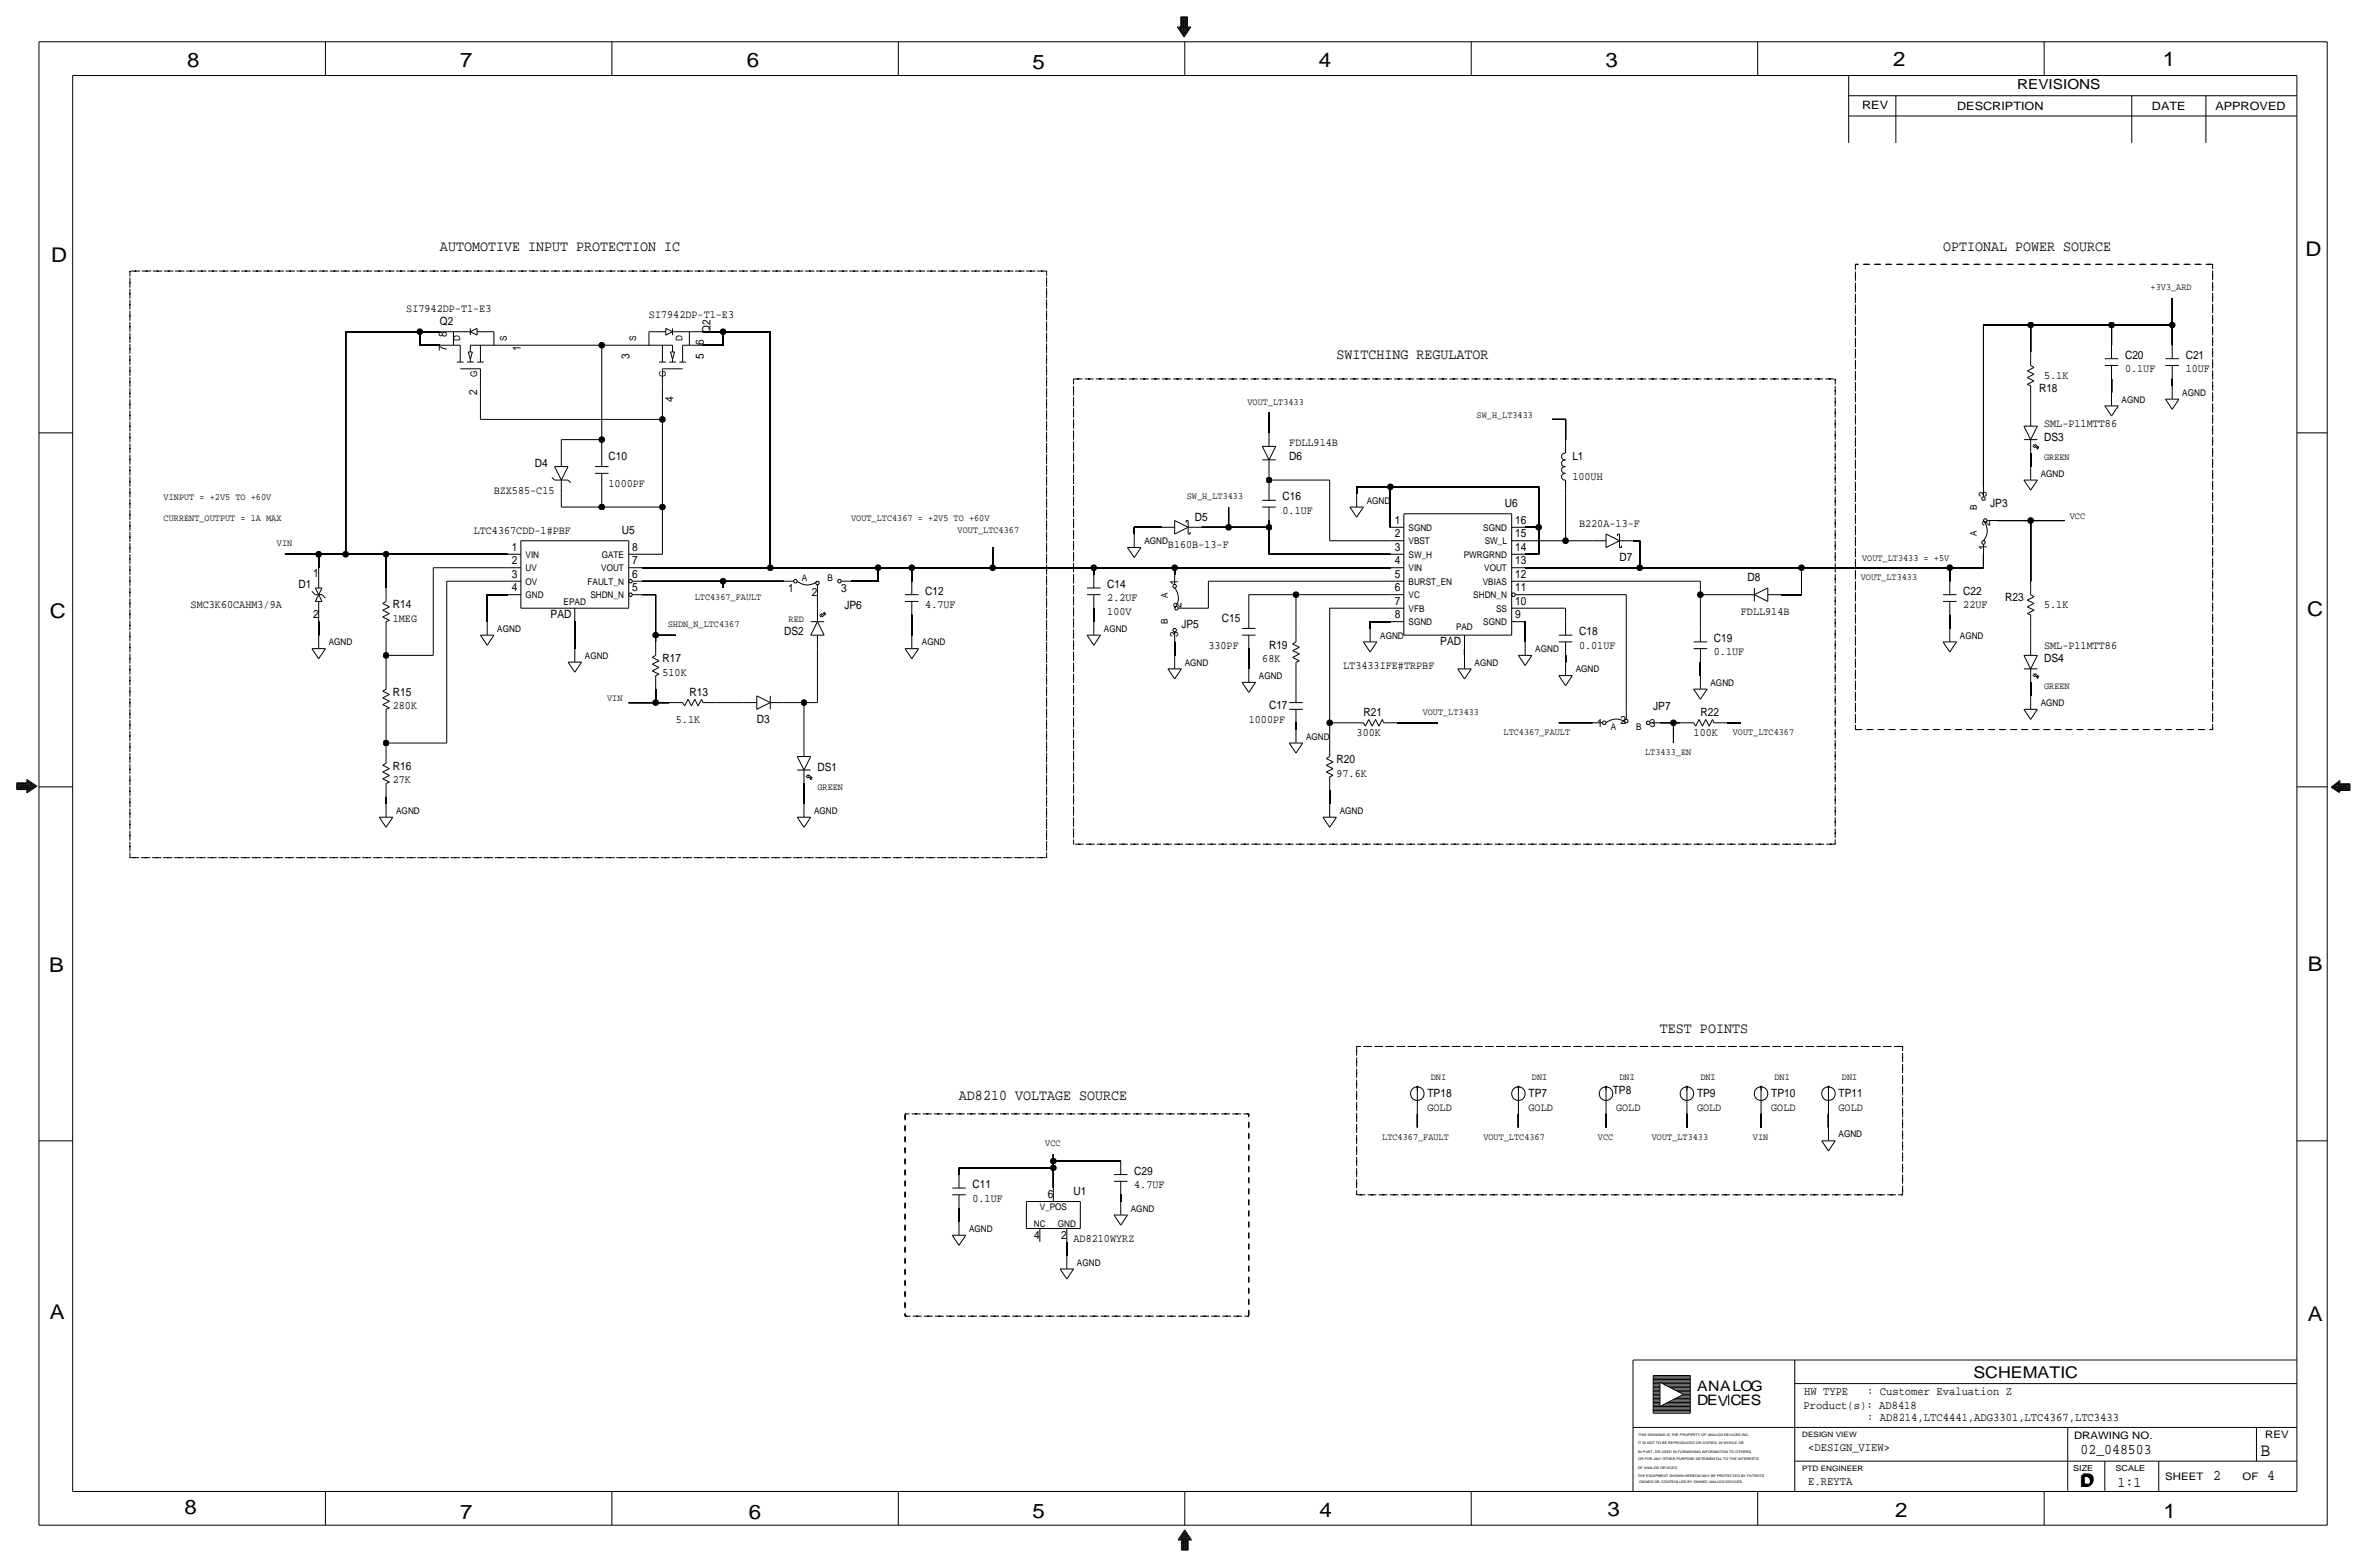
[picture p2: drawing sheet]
<svg xmlns="http://www.w3.org/2000/svg" width="892mm" height="590mm" viewBox="0 0 892 590" stroke-linecap="round" stroke-linejoin="round" font-family="sans-serif">
<defs><g id="words">
<g font-size="7.6">
<text x="70.6" y="25.4">8</text>
<text x="173.4" y="25.4">7</text>
<text x="281.4" y="25.1">6</text>
<text x="389.1" y="26.2">5</text>
<text x="497" y="25.4">4</text>
<text x="605" y="25.1">3</text>
<text x="713.4" y="24.9">2</text>
<text x="815" y="24.9">1</text>
<text x="19.3" y="98.8">D</text>
<text x="868.9" y="96.5">D</text>
<text x="18.7" y="232.7">C</text>
<text x="869.4" y="232.2">C</text>
<text x="869.6" y="365.8">B</text>
<text x="18.5" y="366">B</text>
<text x="18.7" y="496.8">A</text>
<text x="869.6" y="497.6">A</text>
<text x="69.5" y="570.5">8</text>
<text x="173.4" y="572.3">7</text>
<text x="282.1" y="572.3">6</text>
<text x="389.1" y="571.8">5</text>
<text x="497.3" y="571.5">4</text>
<text x="605.7" y="571.2">3</text>
<text x="714.2" y="571.5">2</text>
<text x="815.3" y="572">1</text>
</g>
<text font-size="7" x="851.9" y="548.4">B</text>
<g font-size="6.1">
<text x="743.7" y="518.9">SCHEMATIC</text>
<text x="783.8" y="560.3">D</text>
<text x="784.3" y="559.8">D</text>
</g>
<g font-size="5.6">
<text x="165.8" y="94.5">AUTOMOTIVE INPUT PROTECTION IC</text>
<text x="732.2" y="94.5">OPTIONAL POWER SOURCE</text>
<text x="503.6" y="135.1">SWITCHING REGULATOR</text>
<text x="625.6" y="389.1">TEST POINTS</text>
<text x="361.4" y="414.5">AD8210 VOLTAGE SOURCE</text>
<text x="784" y="547.9">02_048503</text>
<text x="834.1" y="557.5">2</text>
<text x="854.4" y="557.5">4</text>
<text x="798" y="560.1">1:1</text>
</g>
<g font-size="5.4">
<text x="639.5" y="524.2">ANALOG</text>
<text x="639.5" y="529.3">DEVCES</text>
</g>
<text font-size="5.2" x="760.2" y="33.5">REVISIONS</text>
<g font-size="4.4">
<text x="679.9" y="525.5">HW TYPE</text>
<text x="703.6" y="525.5">: Customer Evaluation Z</text>
<text x="679.7" y="530.9">Product(s): AD8418</text>
<text x="703.6" y="535.2">: AD8214,LTC4441,ADG3301,LTC4367,LTC3433</text>
<text x="681.4" y="546.6">&lt;DESIGN_VIEW&gt;</text>
<text x="681.4" y="559.3">E.REYTA</text>
</g>
<g font-size="4.3">
<text x="701.8" y="41.1">REV</text>
<text x="737.6" y="41.4">DESCRIPTION</text>
<text x="811" y="41.4">DATE</text>
<text x="834.8" y="41.4">APPROVED</text>
<text x="153.1" y="117.3">SI7942DP-T1-E3</text>
<text x="244.6" y="119.9">SI7942DP-T1-E3</text>
<text x="165.8" y="122.4">Q2</text>
<text x="267.8" y="125.3" transform="rotate(-90 267.8 125.3)">Q2</text>
<text x="168.4" y="132.2" transform="rotate(-90 168.4 132.2)">7 8</text>
<text x="196.3" y="132.2" transform="rotate(-90 196.3 132.2)">1</text>
<text x="237.3" y="135.1" transform="rotate(-90 237.3 135.1)">3</text>
<text x="265.2" y="135.1" transform="rotate(-90 265.2 135.1)">5 6</text>
<text x="800.8" y="135.1">C20</text>
<text x="823.7" y="135.1">C21</text>
<text x="770.3" y="142.7">5.1K</text>
<text x="800.8" y="140.2">0.1UF</text>
<text x="823.7" y="140.2">10UF</text>
<text x="179.8" y="148.7" transform="rotate(-90 179.8 148.7)">2</text>
<text x="768.4" y="147.8">R18</text>
<text x="253.8" y="151.6" transform="rotate(-90 253.8 151.6)">4</text>
<text x="770.3" y="160.9">SML-P11MTT86</text>
<text x="770.3" y="166">DS3</text>
<text x="229.3" y="173.2">C10</text>
<text x="485.9" y="168.1">FDLL914B</text>
<text x="485.9" y="173.2">D6</text>
<text x="592.5" y="173.2">L1</text>
<text x="201.6" y="175.8">D4</text>
<text x="186.1" y="185.9">BZX585-C15</text>
<text x="229.3" y="183.4">1000PF</text>
<text x="592.5" y="180.8">100UH</text>
<text x="483.3" y="188.5">C16</text>
<text x="567.1" y="191">U6</text>
<text x="748.7" y="187.2" transform="rotate(-90 748.7 187.2)">3</text>
<text x="750" y="191">JP3</text>
<text x="450.3" y="196.1">D5</text>
<text x="483.3" y="193.5">0.1UF</text>
<text x="525.6" y="197.4">1</text>
<text x="570.9" y="197.4">16</text>
<text x="178.5" y="201.2">LTC4367CDD-1#PBF</text>
<text x="234.4" y="201.2">U5</text>
<text x="525.6" y="202.4">2</text>
<text x="570.9" y="202.4">15</text>
<text x="595.1" y="198.6">B220A-13-F</text>
<text x="750" y="198.2" transform="rotate(-90 750 198.2)">2</text>
<text x="192.9" y="207.5">1</text>
<text x="238.2" y="207.5">8</text>
<text x="440.1" y="206.2">B160B-13-F</text>
<text x="525.6" y="207.5">3</text>
<text x="570.9" y="207.5">14</text>
<text x="748.7" y="207.1" transform="rotate(-90 748.7 207.1)">1</text>
<text x="192.9" y="212.6">2</text>
<text x="238.2" y="212.6">7</text>
<text x="525.6" y="212.6">4</text>
<text x="570.9" y="212.6">13</text>
<text x="610.3" y="211.3">D7</text>
<text x="112.5" y="221.5">D1</text>
<text x="118" y="217.4">1</text>
<text x="192.9" y="217.7">3</text>
<text x="238.2" y="217.7">6</text>
<text x="417.3" y="221.5">C14</text>
<text x="443.9" y="220.2" transform="rotate(-90 443.9 220.2)">1</text>
<text x="525.6" y="217.7">5</text>
<text x="570.9" y="217.7">12</text>
<text x="658.6" y="218.9">D8</text>
<text x="192.9" y="222.8">4</text>
<text x="238.2" y="222.8">5</text>
<text x="297" y="223.1">1</text>
<text x="305.9" y="224.4">2</text>
<text x="316.9" y="223.1">3</text>
<text x="348.7" y="224">C12</text>
<text x="417.3" y="226.6">2.2UF</text>
<text x="525.6" y="227.8">7</text>
<text x="525.6" y="222.8">6</text>
<text x="570.9" y="227.8">10</text>
<text x="570.9" y="222.8">11</text>
<text x="739.9" y="224">C22</text>
<text x="755.7" y="226.6">R23</text>
<text x="71.8" y="229.1">SMC3K60CAHM3/9A</text>
<text x="118" y="232.7">2</text>
<text x="148" y="229.1">R14</text>
<text x="207.5" y="232.9">PAD</text>
<text x="318.2" y="229.5">JP6</text>
<text x="348.7" y="229.1">4.7UF</text>
<text x="417.3" y="231.6">100V</text>
<text x="445.2" y="229.1" transform="rotate(-90 445.2 229.1)">2</text>
<text x="525.6" y="232.9">8</text>
<text x="570.9" y="232.9">9</text>
<text x="656" y="231.6">FDLL914B</text>
<text x="739.9" y="229.1">22UF</text>
<text x="770.3" y="229.1">5.1K</text>
<text x="148" y="234.2">1MEG</text>
<text x="295.5" y="239.3">DS2</text>
<text x="445.2" y="236.7">JP5</text>
<text x="460.5" y="234.2">C15</text>
<text x="595.1" y="239.3">C18</text>
<text x="443.9" y="240.1" transform="rotate(-90 443.9 240.1)">3</text>
<text x="455.4" y="244.3">330PF</text>
<text x="478.2" y="244.3">R19</text>
<text x="542.8" y="243.1">PAD</text>
<text x="595.1" y="244.3">0.01UF</text>
<text x="645.9" y="241.8">C19</text>
<text x="770.3" y="244.3">SML-P11MTT86</text>
<text x="249.6" y="249.4">R17</text>
<text x="475.7" y="249.4">68K</text>
<text x="506.2" y="252">LT3433IFE#TRPBF</text>
<text x="645.9" y="246.9">0.1UF</text>
<text x="770.3" y="249.4">DS4</text>
<text x="249.6" y="254.5">510K</text>
<text x="148" y="262.1">R15</text>
<text x="259.8" y="262.1">R13</text>
<text x="148" y="267.2">280K</text>
<text x="478.2" y="267.2">C17</text>
<text x="513.8" y="269.7">R21</text>
<text x="623" y="267.6">JP7</text>
<text x="640.8" y="269.7">R22</text>
<text x="254.7" y="272.3">5.1K</text>
<text x="285.2" y="272.3">D3</text>
<text x="470.6" y="272.3">1000PF</text>
<text x="601.8" y="273.9">1</text>
<text x="610.7" y="272.6">2</text>
<text x="621.7" y="273.9">3</text>
<text x="511.3" y="277.4">300K</text>
<text x="638.3" y="277.4">100K</text>
<text x="503.6" y="287.5">R20</text>
<text x="148" y="290.1">R16</text>
<text x="308.1" y="290.4">DS1</text>
<text x="503.6" y="292.6">97.6K</text>
<text x="148" y="295.1">27K</text>
<text x="537.9" y="413.3">TP18</text>
<text x="576" y="413.3">TP7</text>
<text x="607.8" y="412">TP8</text>
<text x="639.5" y="413.3">TP9</text>
<text x="667.5" y="413.3">TP10</text>
<text x="692.9" y="413.3">TP11</text>
<text x="537.9" y="418.3">GOLD</text>
<text x="576" y="418.3">GOLD</text>
<text x="609" y="418.3">GOLD</text>
<text x="639.5" y="418.3">GOLD</text>
<text x="667.5" y="418.3">GOLD</text>
<text x="692.9" y="418.3">GOLD</text>
<text x="427.4" y="442.5">C29</text>
<text x="366.5" y="447.5">C11</text>
<text x="427.4" y="447.5">4.7UF</text>
<text x="366.5" y="452.6">0.1UF</text>
<text x="394.8" y="451.4">6</text>
<text x="404.6" y="450.1">U1</text>
<text x="389.7" y="466.6">4</text>
<text x="399.9" y="466.6">2</text>
<text x="404.6" y="467.9">AD8210WYRZ</text>
</g>
<g font-size="3.9">
<text x="781.6" y="542.1">DRAWING NO.</text>
<text x="853.6" y="541.8">REV</text>
<text x="816" y="557.4">SHEET</text>
<text x="845.1" y="557.5">OF</text>
</g>
<g font-size="3.6">
<text x="810.5" y="109.2">+3V3_ARD</text>
<text x="470.1" y="152.4">VOUT_LT3433</text>
<text x="556.5" y="157.5">SW_H_LT3433</text>
<text x="770.3" y="173.1">GREEN</text>
<text x="61.7" y="188.5">VINPUT = +2V5 TO +60V</text>
<text x="447.2" y="188">SW_H_LT3433</text>
<text x="61.7" y="196.1">CURRENT_OUTPUT = 1A MAX</text>
<text x="320.8" y="196.1">VOUT_LTC4367 = +2V5 TO +60V</text>
<text x="780" y="195.6">VCC</text>
<text x="360.9" y="200.7">VOUT_LTC4367</text>
<text x="104.3" y="205.7">VIN</text>
<text x="701.8" y="211.3">VOUT_LT3433 = +5V</text>
<text x="701.2" y="218.4">VOUT_LT3433</text>
<text x="261.8" y="226.1">LTC4367_FAULT</text>
<text x="251.7" y="236.2">SHDN_N_LTC4367</text>
<text x="297.2" y="234.2">RED</text>
<text x="770.3" y="259.5">GREEN</text>
<text x="228.8" y="264.2">VIN</text>
<text x="536.1" y="269.2">VOUT_LT3433</text>
<text x="566.6" y="276.9">LTC4367_FAULT</text>
<text x="653" y="276.9">VOUT_LTC4367</text>
<text x="620" y="284.5">LT3433_EN</text>
<text x="308.1" y="297.6">GREEN</text>
<text x="539.2" y="406.9">DNI</text>
<text x="577.3" y="406.9">DNI</text>
<text x="610.3" y="406.9">DNI</text>
<text x="640.8" y="406.9">DNI</text>
<text x="668.7" y="406.9">DNI</text>
<text x="694.1" y="406.9">DNI</text>
<text x="393.9" y="431.8">VCC</text>
<text x="520.9" y="429.3">LTC4367_FAULT</text>
<text x="559" y="429.3">VOUT_LTC4367</text>
<text x="602.2" y="429.3">VCC</text>
<text x="622.5" y="429.3">VOUT_LT3433</text>
<text x="660.6" y="429.3">VIN</text>
</g>
<g font-size="3.5">
<text x="173.4" y="128.6" transform="rotate(-90 173.4 128.6)">D</text>
<text x="191" y="128.5" transform="rotate(-90 191 128.5)">S</text>
<text x="239.7" y="128.5" transform="rotate(-90 239.7 128.5)">S</text>
<text x="257.3" y="128.6" transform="rotate(-90 257.3 128.6)">D</text>
<text x="179.8" y="142.2" transform="rotate(-90 179.8 142.2)">G</text>
<text x="250.9" y="142.2" transform="rotate(-90 250.9 142.2)">G</text>
<text x="822.4" y="149.1">AGND</text>
<text x="799.5" y="151.6">AGND</text>
<text x="769.1" y="179.6">AGND</text>
<text x="515.1" y="189.7">AGND</text>
<text x="744.9" y="192.3" transform="rotate(-90 744.9 192.3)">B</text>
<text x="530.8" y="199.9">SGND</text>
<text x="559" y="199.9">SGND</text>
<text x="744.9" y="201.9" transform="rotate(-90 744.9 201.9)">A</text>
<text x="431.2" y="205">AGND</text>
<text x="530.8" y="205">VBST</text>
<text x="559.5" y="205">SW_L</text>
<text x="198.1" y="215.1">UV</text>
<text x="198.1" y="210.1">VIN</text>
<text x="226.6" y="215.1">VOUT</text>
<text x="226.8" y="210.1">GATE</text>
<text x="530.8" y="215.1">VIN</text>
<text x="530.8" y="210.1">SW_H</text>
<text x="551.6" y="210.1">PWRGRND</text>
<text x="559.3" y="215.1">VOUT</text>
<text x="198.1" y="220.2">OV</text>
<text x="221.4" y="220.2">FAULT_N</text>
<text x="302.2" y="218.7">A</text>
<text x="311.8" y="218.7">B</text>
<text x="530.8" y="220.2">BURST_EN</text>
<text x="558.8" y="220.2">VBIAS</text>
<text x="198.1" y="225.3">GND</text>
<text x="212.4" y="227.8">EPAD</text>
<text x="222.5" y="225.3">SHDN_N</text>
<text x="440.1" y="225.3" transform="rotate(-90 440.1 225.3)">A</text>
<text x="530.8" y="225.3">VC</text>
<text x="555.2" y="225.3">SHDN_N</text>
<text x="530.8" y="230.4">VFB</text>
<text x="563.8" y="230.4">SS</text>
<text x="187.4" y="238">AGND</text>
<text x="416" y="238">AGND</text>
<text x="440.1" y="234.9" transform="rotate(-90 440.1 234.9)">B</text>
<text x="530.8" y="235.5">SGND</text>
<text x="548.7" y="237.5">PAD</text>
<text x="559" y="235.5">SGND</text>
<text x="123.9" y="243.1">AGND</text>
<text x="347.4" y="243.1">AGND</text>
<text x="520.1" y="240.5">AGND</text>
<text x="578.6" y="245.6">AGND</text>
<text x="738.6" y="240.5">AGND</text>
<text x="220.4" y="248.2">AGND</text>
<text x="446.5" y="250.7">AGND</text>
<text x="555.7" y="250.7">AGND</text>
<text x="474.4" y="255.8">AGND</text>
<text x="593.8" y="253.2">AGND</text>
<text x="644.6" y="258.3">AGND</text>
<text x="769.1" y="265.9">AGND</text>
<text x="607" y="274.8">A</text>
<text x="616.6" y="274.8">B</text>
<text x="492.2" y="278.6">AGND</text>
<text x="149.3" y="306.6">AGND</text>
<text x="306.8" y="306.6">AGND</text>
<text x="504.9" y="306.6">AGND</text>
<text x="692.9" y="428.5">AGND</text>
<text x="391.8" y="455.7">V_POS</text>
<text x="426.2" y="456.4">AGND</text>
<text x="365.2" y="464.1">AGND</text>
<text x="389.6" y="462.3">NC</text>
<text x="398.6" y="462.3">GND</text>
<text x="405.8" y="476.8">AGND</text>
</g>
<g font-size="3.1">
<text x="781.3" y="554">SIZE</text>
<text x="797.3" y="554">SCALE</text>
</g>
<g font-size="2.8">
<text x="679.1" y="541.3">DESIGN VIEW</text>
<text x="679.1" y="554">PTD ENGINEER</text>
</g>
<g font-size="1.3">
<text x="617.3" y="541.1">THIS DRAWING IS THE PROPERTY OF ANALOG DEVICES INC.</text>
<text x="617.3" y="543.9">IT IS NOT TO BE REPRODUCED OR COPIED, IN WHOLE OR</text>
<text x="617.3" y="547.2">IN PART, OR USED IN FURNISHING INFORMATION TO OTHERS,</text>
<text x="617.3" y="550">OR FOR ANY OTHER PURPOSE DETRIMENTAL TO THE INTERESTS</text>
<text x="617.2" y="556.3">THE EQUIPMENT SHOWN HEREON MAY BE PROTECTED BY PATENTS</text>
<text x="617.2" y="553.2">OF ANALOG DEVICES.</text>
<text x="617.7" y="558.8">OWNED OR CONTROLLED BY OWNED ANALOG DEVICES.</text>
</g>
</g></defs>
<!-- layer: Nets -->
<g fill="none" stroke="#000" stroke-width=".38">
<path d="M818.6 112.3v10.1zM130.3 125h27.9zM130.3 125v83.8zM158.2 130h7.6zM158.2 125v5zM158.2 125h7.6zM196.3 130h30.5zM226.8 130v35.6zM226.8 130h7.6zM264.9 130h7.6zM264.9 125h7.6zM272.5 125v5z"/>
<path d="M272.5 125h17.8zM290.3 125v88.9zM747.5 122.4v61zM747.5 122.4h17.8zM765.3 122.4v10.2zM765.3 122.4h30.4zM795.7 122.4v7.6zM795.7 122.4h22.9zM818.6 122.4v7.6zM181.1 150.4v7.6zM181.1 158h68.5zM249.6 158v33z"/>
<path d="M249.6 150.4v7.6zM478.2 155.4v7.7zM584.9 158h5.1zM590 158v7.6zM765.3 150.4v5zM795.7 142.7v5.1zM818.6 142.7v2.6zM211.5 165.6v5.1zM211.5 165.6h15.3zM226.8 165.6v5.1zM478.2 178.3v2.5zM765.3 170.7v5.1z"/>
<path d="M211.5 185.9v5.1zM211.5 191h15.3zM226.8 183.4v7.6zM226.8 191h22.8zM249.6 191v17.8zM427.4 198.6v2.6zM427.4 198.6h10.2zM452.8 198.6h10.2zM463 191v7.6zM463 198.6h15.2zM478.2 180.8v2.6zM478.2 180.8h22.9z"/>
<path d="M478.2 196.1v2.5zM478.2 198.6v10.2zM501.1 180.8v22.9zM511.3 183.4v2.5zM511.3 183.4h12.7zM524 183.4v15.2zM524 183.4h55.8zM574.8 198.6h5zM579.8 183.4v15.2zM579.8 198.6v10.2zM590 185.9v17.8zM752.6 196.1h12.7z"/>
<path d="M765.3 196.1v22.8zM765.3 196.1h12.7zM107.4 208.8h12.7zM120.1 208.8v5.1zM120.1 208.8h10.2zM130.3 208.8h15.2zM145.5 208.8v12.7zM145.5 208.8h45.7zM163.3 213.9h27.9zM163.3 213.9v33zM168.4 218.9h22.8zM168.4 218.9v61z"/>
<path d="M242 208.8h7.6zM242 218.9h30.5zM242 213.9h48.3zM272.5 218.9v2.6zM272.5 218.9h22.9zM290.3 213.9h40.6zM320.8 218.9h10.1zM330.9 213.9v5zM330.9 213.9h12.7zM343.6 213.9v5zM343.6 213.9h30.5zM374.1 206.2v7.7z"/>
<path d="M374.1 213.9h38.1zM412.2 213.9v2.5zM412.2 213.9h30.5zM442.7 213.9v2.5zM442.7 213.9h81.3zM455.4 218.9h68.6zM455.4 218.9v10.2zM478.2 208.8h45.8zM501.1 203.7h22.9zM574.8 218.9h66zM574.8 203.7h15.2zM574.8 208.8h5z"/>
<path d="M574.8 213.9h43.1zM590 203.7h10.2zM615.4 203.7h2.5zM617.9 203.7v10.2zM617.9 213.9h61zM640.8 218.9v5.1zM678.9 213.9v10.1zM678.9 213.9h55.9zM734.8 213.9v5zM734.8 213.9h12.7zM747.5 208.8v5.1zM120.1 234.2v5.1z"/>
<path d="M145.5 239.3v7.6zM183.6 224v10.2zM183.6 224h7.6zM216.6 234.2v10.1zM242 224h5.1zM247.1 239.3v2.5zM247.1 239.3h7.6zM247.1 224v15.3zM308.1 224v5.1zM343.6 231.6v7.7zM412.2 229.1v5.1zM447.8 229.1h7.6z"/>
<path d="M470.6 224v7.6zM470.6 224h17.8zM488.4 224v12.7zM488.4 224h35.6zM501.1 229.1h22.9zM501.1 229.1v43.2zM516.3 234.2v2.5zM516.3 234.2h7.7zM574.8 229.1h15.2zM574.8 224h38.1zM574.8 234.2v7.6zM590 229.1v5.1z"/>
<path d="M612.9 224v43.2zM640.8 224v12.7zM640.8 224h15.2zM671.3 224h7.6zM734.8 231.6v5.1zM765.3 236.7v5.1zM145.5 246.9v7.6zM145.5 246.9h17.8zM247.1 259.6v5.1zM308.1 244.3v20.4zM442.7 241.8v5.1zM470.6 244.3v7.7z"/>
<path d="M488.4 254.5v5.1zM551.9 244.3v2.6zM590 246.9v2.5zM640.8 249.4v5.1zM765.3 257v5.1zM145.5 279.9v2.5zM145.5 272.3v7.6zM145.5 279.9h22.9zM236.9 264.7h10.2zM247.1 264.7h5.1zM270 264.7h10.1zM295.4 264.7h7.6z"/>
<path d="M303 264.7v15.2zM303 264.7h5.1zM488.4 272.3v2.5zM501.1 272.3v7.6zM501.1 272.3h7.6zM526.5 272.3h15.2zM587.5 272.3h12.7zM625.6 272.3h5zM630.6 272.3v7.6zM630.6 272.3h2.6zM651 272.3h5zM303 295.1v7.7z"/>
<path d="M501.1 297.7v5.1zM145.5 300.2v2.6zM534.1 419.6v5.1zM572.2 419.6v5.1zM605.2 419.6v5.1zM635.7 419.6v5.1zM663.7 419.6v5.1zM689.1 419.6v5.1zM361.4 439.9v2.6zM361.4 439.9h35.6zM397 439.9v7.6zM397 434.8v2.6z"/>
<path d="M397 437.4v2.5zM397 437.4h25.4zM361.4 455.2v5zM422.4 450.1v2.5zM402 467.9v5z"/>
</g>
<g fill="none" stroke="#000" stroke-width=".38" stroke-dasharray="2.1" stroke-linecap="butt">
<path d="M699.2 99.6v175.2zM699.2 99.6h134.6zM833.8 99.6v175.2zM49 102.1v221zM49 102.1h345.4zM394.4 102.1v221zM404.6 142.7v175.3zM404.6 142.7h287zM691.6 142.7v175.3zM699.2 274.8h134.6zM404.6 318h287zM49 323.1h345.4z"/>
<path d="M511.3 394.2v55.9zM511.3 394.2h205.7zM717 394.2v55.9zM341.1 419.6v76.2zM341.1 419.6h129.5zM470.6 419.6v76.2zM511.3 450.1h205.7zM341.1 495.8h129.5z"/>
</g>
<g fill="#000" stroke="#000" stroke-width=".38">
<circle cx="158.2" cy="125" r="1.07"/>
<circle cx="226.8" cy="130" r="1.07"/>
<circle cx="272.5" cy="125" r="1.07"/>
<circle cx="765.3" cy="122.4" r="1.07"/>
<circle cx="795.7" cy="122.4" r="1.07"/>
<circle cx="818.6" cy="122.4" r="1.07"/>
<circle cx="249.6" cy="158" r="1.07"/>
<circle cx="226.8" cy="165.6" r="1.07"/>
<circle cx="226.8" cy="191" r="1.07"/>
<circle cx="249.6" cy="191" r="1.07"/>
<circle cx="463" cy="198.6" r="1.07"/>
<circle cx="478.2" cy="198.6" r="1.07"/>
<circle cx="478.2" cy="180.8" r="1.07"/>
<circle cx="524" cy="183.4" r="1.07"/>
<circle cx="579.8" cy="198.6" r="1.07"/>
<circle cx="765.3" cy="196.1" r="1.07"/>
<circle cx="120.1" cy="208.8" r="1.07"/>
<circle cx="130.3" cy="208.8" r="1.07"/>
<circle cx="145.5" cy="208.8" r="1.07"/>
<circle cx="272.5" cy="218.9" r="1.07"/>
<circle cx="290.3" cy="213.9" r="1.07"/>
<circle cx="330.9" cy="213.9" r="1.07"/>
<circle cx="343.6" cy="213.9" r="1.07"/>
<circle cx="374.1" cy="213.9" r="1.07"/>
<circle cx="412.2" cy="213.9" r="1.07"/>
<circle cx="442.7" cy="213.9" r="1.07"/>
<circle cx="590" cy="203.7" r="1.07"/>
<circle cx="617.9" cy="213.9" r="1.07"/>
<circle cx="678.9" cy="213.9" r="1.07"/>
<circle cx="734.8" cy="213.9" r="1.07"/>
<circle cx="247.1" cy="239.3" r="1.07"/>
<circle cx="488.4" cy="224" r="1.07"/>
<circle cx="640.8" cy="224" r="1.07"/>
<circle cx="145.5" cy="246.9" r="1.07"/>
<circle cx="145.5" cy="279.9" r="1.07"/>
<circle cx="247.1" cy="264.7" r="1.07"/>
<circle cx="303" cy="264.7" r="1.07"/>
<circle cx="501.1" cy="272.3" r="1.07"/>
<circle cx="630.6" cy="272.3" r="1.07"/>
<circle cx="397" cy="437.4" r="1.07"/>
<circle cx="397" cy="439.9" r="1.07"/>
</g>
<!-- layer: Components -->
<g fill="none" stroke="#000" stroke-width=".38">
<path d="M165.8 130h5.1zM165.8 125h5.1zM170.9 130h2.5zM170.9 125v5zM170.9 125h6.3zM172.2 136.4h2.5zM173.4 130v6.4zM173.4 138.9h7.7zM176 136.4h2.5zM176.5 132.6h1.5zM176.5 132.6l.7 2.8zM177.2 125l2.6 1.2z"/>
<path d="M177.2 125l2.6-1.3zM177.2 123.7v2.5zM177.2 130v2.6zM177.2 130h14zM177.2 135.4v1zM178 132.6l-.8 2.8zM179.8 123.7v2.5zM179.8 136.4h2.5zM179.8 125h6.3zM181.1 138.9v1.3zM181.1 130v6.4zM186.1 125v5z"/>
<path d="M191.2 130h5.1zM234.4 130h5.1zM239.5 130h13.9zM244.6 125v5zM244.6 125h6.3zM248.4 136.4h2.5zM249.6 138.9v1.3zM249.6 130v6.4zM249.6 138.9h7.7zM250.9 123.7v2.5zM250.9 126.2l2.5-1.2zM250.9 123.7l2.5 1.3z"/>
<path d="M252.2 136.4h2.5zM252.7 132.6h1.5zM252.7 132.6l.7 2.8zM253.4 123.7v2.5zM253.4 130v2.6zM253.4 135.4v1zM253.4 125h6.4zM254.2 132.6l-.8 2.8zM256 136.4h2.5zM257.3 130h2.5zM257.3 130v6.4zM259.8 130h5.1z"/>
<path d="M259.8 125h5.1zM259.8 125v5zM764 139.7l2.5-1.3zM764 139.7l2.5 1.3zM765.3 132.6v5.1zM765.3 137.7l1.2 .7zM793.2 135.1h5.1zM793.2 137.7h5.1zM795.7 137.7v5zM795.7 130v5.1zM816.1 135.1h5zM816.1 137.7h5z"/>
<path d="M818.6 137.7v5zM818.6 130v5.1zM181.1 145.3v5.1zM181.1 140.2v5.1zM249.6 145.3v5.1zM249.6 140.2v5.1zM764 142.2l2.5-1.2zM764 142.2l2.5 1.3zM764 144.8l2.5-1.3zM764 144.8l1.3 .5zM765.3 155.4v5.1zM765.3 145.3v5.1z"/>
<path d="M793.2 152.9l2.5 3.8zM793.2 152.9h5.1zM795.7 147.8v5zM798.3 152.9l-2.6 3.8zM816.1 150.4l2.5 3.8zM816.1 150.4h5zM818.6 145.3v5zM821.1 150.4l-2.5 3.8zM208 179.8l1 1zM209 175.8l2.5 5zM209 175.8h5.1zM211.5 170.7v5.1z"/>
<path d="M214.1 175.8l-2.6 5zM224.2 175.8h5.1zM224.2 178.3h5.1zM226.8 178.3v5.1zM226.8 170.7v5.1zM475.7 173.2h5.1zM475.7 168.1h5.1zM475.7 168.1l2.5 5.1zM478.2 173.2v5.1zM478.2 163.1v5zM480.8 168.1l-2.6 5.1zM589.9 170.7a1.26 1.26 0 0 0-1.4 1.3 1.26 1.26 0 0 0 1.4 1.2 1.28 1.28 0 0 0-1.4 1.3 1.28 1.28 0 0 0 1.4 1.3 1.28 1.28 0 0 0-1.4 1.2 1.28 1.28 0 0 0 1.4 1.3 1.28 1.28 0 0 0-1.4 1.3 1.28 1.28 0 0 0 1.4 1.2"/>
<path d="M590 165.6v5.1zM762.7 165.6h5.1zM762.7 160.5l2.6 5.1zM762.7 160.5h5.1zM765.3 175.8v4.9zM765.3 165.6v5.1zM766 167.9l.8 .8zM766.3 167.4l.5 .5zM767 168.1l-.2 .6zM767 168.1l1 1.1zM767 167.4l1.3 1.3zM767 167.4l-.2 .5z"/>
<path d="M767.5 168.9l.5 .3zM767.8 160.5l-2.5 5.1zM767.8 168.7l.2 .5zM767.8 168.4l.5 .3zM768 168.1l.3 .6zM209 180.8h5.1zM211.5 180.8v5.1zM214.1 180.8l1 1.1zM437.6 198.6h5.1zM442.7 196.1v5.1zM442.7 196.1l5.1 2.5zM447 196.1h.8z"/>
<path d="M447 196.1v.7zM447.8 198.6h5zM447.8 196.1v5.1zM475.7 188.5h5.1zM475.7 191h5.1zM478.2 191v5.1zM478.2 183.4v5.1zM508.7 191l2.6 3.8zM508.7 191h5.1zM511.3 185.9v5zM513.8 191l-2.5 3.8zM524 198.6h5z"/>
<path d="M529 193.5h40.7zM529 193.5v45.8zM569.7 198.6h5.1zM569.7 193.5v45.8zM590 180.8v5.1zM590 181.6v.3zM747.5 183.4v3.7zM747.5 196.1a5.4 5.4 0 0 1-.6 8 .67 .67 0 0 0 .3 .9 .67 .67 0 0 0 .9-.5 .67 .67 0 0 0-.6-.8M748.8 196.1h3.8zM762.7 180.8l2.6 3.9zM762.7 180.8h5.1zM767.8 180.8l-2.5 3.9z"/>
<path d="M120.1 213.9v5zM120.1 218.9v2.6zM191.2 218.9h5.1zM191.2 213.9h5.1zM191.2 208.8h5.1zM196.3 203.7h40.6zM196.3 203.7v25.4zM236.9 208.8h5.1zM236.9 213.9h5.1zM236.9 203.7v25.4zM238.3 218.9h3.7zM295.4 218.9h3.7z"/>
<path d="M300.4 219a5.9 5.9 0 0 0 7.6 0M317 218.9h3.8zM343.6 218.9v5.1zM412.2 216.4v5.1zM424.9 206.2l2.5 3.9zM424.9 206.2h5.1zM427.4 201.2v4.9zM430 206.2l-2.6 3.9zM442.7 216.4v3.8zM442.7 201.2l5.1-2.6zM447.8 201.2h.7zM448.5 200.4v.8z"/>
<path d="M524 218.9h5zM524 213.9h5zM524 208.8h5zM524 203.7h5zM569.7 203.7h5.1zM569.7 208.8h5.1zM569.7 213.9h5.1zM569.7 218.9h5.1zM600.2 203.7h5zM605.2 206.2l5.1-2.5zM605.2 201.2v5zM605.2 201.2l5.1 2.5z"/>
<path d="M609.5 201.2h.8zM609.5 201.2v.7zM610.3 203.7h5.1zM610.3 206.2h.8zM610.3 201.2v5zM611.1 205.5v.7zM734.8 218.9v5.1zM747.5 205v3.8zM765.3 218.9v5.1zM117.6 222.8l1.2 1.2zM118.8 224h2.6zM118.8 226.6h2.6z"/>
<path d="M118.8 221.5l1.3 2.5zM118.8 221.5h2.6zM120.1 229.1v5.1zM120.1 226.6v2.5zM120.1 224l1.3 2.6zM120.1 224l-1.3 2.6zM120.1 229.9v.2zM120.1 239.3v4.9zM121.4 224l1.2 1.3zM121.4 221.5l-1.3 2.5zM144.2 227.3l1.3-.7zM144.2 227.3l2.6 1.3z"/>
<path d="M144.2 229.9l2.6-1.3zM144.2 229.9l2.6 1.2zM144.2 232.4l2.6-1.3zM144.2 232.4l2.6 1.3zM145.5 234.2v5.1zM145.5 221.5v5.1zM145.5 234.2l1.3-.5zM181.1 239.3l2.5 3.8zM181.1 239.3h5zM183.6 234.2v5zM186.1 239.3l-2.5 3.8zM191.2 224h5.1z"/>
<path d="M196.3 229.1h40.6zM216.6 229.1v5.1zM238.3 224h3.7zM305.5 234.2h5.1zM305.5 239.3h5.1zM308.1 220.3v3.7zM308.1 229.1v5.1zM308.1 239.3v5zM308.1 234.2l-2.6 5.1zM308.1 234.2l2.5 5.1zM308.8 231.9l.8-.8zM309.1 232.4l.5-.5z"/>
<path d="M309.6 231.1l.2 .5zM309.6 231.9l.2 .5zM309.8 232.4l1.3-1.3zM310.3 230.9l.5-.3zM310.6 231.4l.5-.3zM310.8 230.6l-1 1zM310.8 230.6l-.2 .5zM311.1 231.1l-.3 .5zM341.1 224h5.1zM341.1 226.6h5.1zM343.6 226.6v5zM343.6 239.3v4.9z"/>
<path d="M409.7 239.3l2.5 3.8zM409.7 239.3h5zM409.7 221.5h5zM409.7 224h5zM412.2 234.2v5zM412.2 224v5.1zM414.7 239.3l-2.5 3.8zM442.7 238v3.8zM442.7 221.5a5.7 5.7 0 0 1 0 7.6M444 229.1h3.8zM468.1 236.7h5.1zM468.1 239.3h5.1z"/>
<path d="M470.6 239.3v5zM470.6 231.6v5.1zM488.4 236.7v5.1zM516.3 236.7v5zM524 234.2h5zM524 229.1h5zM524 224h5zM529 239.3h40.7zM551.9 239.3v5zM569.7 229.1h5.1zM569.7 234.2h5.1zM571 224h3.8z"/>
<path d="M587.5 239.3h5zM590 234.2v5.1zM640.8 236.7v5.1zM656 224h5.1zM661.1 221.5v5.1zM661.1 224l5.1 2.6zM661.1 224l5.1-2.5zM666.2 224h5.1zM666.2 221.5v5.1zM732.2 224h5.1zM732.2 226.6h5.1zM734.8 236.7v5z"/>
<path d="M734.8 226.6v5zM764 226.1l2.5-1.3zM764 226.1l2.5 1.2zM764 228.6l2.5-1.3zM764 228.6l2.5 1.3zM764 231.1l2.5-1.2zM764 231.1l1.3 .5zM765.3 231.6v5.1zM765.3 224l1.2 .8zM117.6 244.3l2.5 3.9zM117.6 244.3h5zM122.6 244.3l-2.5 3.9z"/>
<path d="M145.5 254.5v5.1zM214.1 249.4l2.5 3.8zM214.1 249.4h5.1zM216.6 244.3v5zM219.2 249.4l-2.6 3.8zM245.8 247.6l1.3-.7zM245.8 247.6l2.6 1.3zM245.8 250.2l2.6-1.3zM245.8 250.2l2.6 1.3zM245.8 252.7l2.6-1.2zM245.8 252.7l2.6 1.3zM247.1 254.5v5.1z"/>
<path d="M247.1 241.8v5.1zM247.1 254.5l1.3-.5zM341.1 244.3l2.5 3.9zM341.1 244.3h5.1zM346.2 244.3l-2.6 3.9zM440.1 252l2.6 3.8zM440.1 252h5.1zM442.7 246.9v5zM445.2 252l-2.5 3.8zM468.1 257l2.5 3.9zM468.1 257h5.1zM470.6 252v4.9z"/>
<path d="M473.2 257l-2.6 3.9zM487.1 242.6l1.3-.8zM487.1 242.6l2.6 1.2zM487.1 245.1l2.6-1.3zM487.1 245.1l2.6 1.3zM487.1 247.6l2.6-1.2zM487.1 247.6l2.6 1.3zM488.4 259.6v5.1zM488.4 249.4v5.1zM488.4 249.4l1.3-.5zM513.8 241.8l2.5 3.8zM513.8 241.8h5.1z"/>
<path d="M518.9 241.8l-2.6 3.8zM549.4 252l2.5 3.8zM549.4 252h5zM551.9 246.9v5zM554.4 252l-2.5 3.8zM572.2 246.9l2.6 3.8zM572.2 246.9h5.1zM574.8 241.8v5zM577.3 246.9l-2.5 3.8zM587.5 254.5l2.5 3.8zM587.5 254.5h5zM587.5 241.8h5z"/>
<path d="M590 249.4v5zM590 241.8v5.1zM592.5 254.5l-2.5 3.8zM638.3 259.6l2.5 3.8zM638.3 259.6h5zM638.3 241.8h5zM638.3 244.3h5zM640.8 254.5v5zM640.8 244.3v5.1zM643.3 259.6l-2.5 3.8zM732.2 241.8l2.6 3.8zM732.2 241.8h5.1z"/>
<path d="M737.3 241.8l-2.5 3.8zM762.7 252h5.1zM762.7 246.9l2.6 5.1zM762.7 246.9h5.1zM765.3 252v5zM765.3 241.8v5.1zM766 254.3l.8 .7zM766.3 253.7l.5 .6zM767 254.5l-.2 .5zM767 254.5l1 1zM767 253.7l1.3 1.3zM767 253.7l-.2 .6z"/>
<path d="M767.5 255.3l.5 .2zM767.8 246.9l-2.5 5.1zM767.8 255l.2 .5zM767.8 254.8l.5 .2zM768 254.5l.3 .5zM144.2 260.3l1.3-.7zM144.2 260.3l2.6 1.3zM144.2 262.9l2.6-1.3zM144.2 262.9l2.6 1.3zM144.2 265.4l2.6-1.2zM144.2 265.4l2.6 1.3zM145.5 267.2v5.1z"/>
<path d="M145.5 267.2l1.3-.5zM252.2 264.7h5.1zM257.3 264.7l.7 1.2zM259.3 263.4l-1.3 2.5zM259.3 263.4l1.3 2.5zM261.8 263.4l-1.2 2.5zM261.8 263.4l1.3 2.5zM264.4 263.4l-1.3 2.5zM264.4 263.4l.5 1.3zM264.9 264.7h5.1zM280.1 264.7h5.1zM285.2 267.2l5.1-2.5z"/>
<path d="M285.2 262.1v5.1zM285.2 262.1l5.1 2.6zM290.3 264.7h5.1zM290.3 262.1v5.1zM303 279.9v5.1zM485.9 279.9l2.5 3.8zM485.9 279.9h5zM485.9 264.7h5zM485.9 267.2h5zM488.4 274.8v5zM488.4 267.2v5.1zM490.9 279.9l-2.5 3.8z"/>
<path d="M501.1 279.9v5.1zM508.7 272.3h5.1zM513.8 272.3l.8 1.3zM515.8 271l-1.2 2.6zM515.8 271l1.3 2.6zM518.4 271l-1.3 2.6zM518.4 271l1.2 2.6zM520.9 271l-1.3 2.6zM520.9 271l.5 1.3zM521.4 272.3h5.1zM600.2 272.3h3.7zM605.2 272.3a5.7 5.7 0 0 1 7.6 0"/>
<path d="M612.9 267.2v3.8zM621.8 272.3h3.8zM633.2 272.3h5.1zM638.3 272.3l.7 1.3zM640.3 271l-1.3 2.6zM640.3 271l1.3 2.6zM642.8 271l-1.2 2.6zM642.8 271l1.3 2.6zM645.4 271l-1.3 2.6zM645.4 271l.5 1.3zM645.9 272.3h5.1zM762.7 267.2l2.6 3.8z"/>
<path d="M762.7 267.2h5.1zM765.3 262.1v5zM767.8 267.2l-2.5 3.8zM144.2 288.3l1.3-.8zM144.2 288.3l2.6 1.3zM144.2 290.8l2.6-1.2zM144.2 290.8l2.6 1.3zM144.2 293.4l2.6-1.3zM144.2 293.4l2.6 1.2zM145.5 295.1v5.1zM145.5 282.4v5.1zM145.5 295.1l1.3-.5z"/>
<path d="M300.4 290.1h5.1zM300.4 285l2.6 5.1zM300.4 285h5.1zM303 290.1v5zM303.7 292.4l.8 .7zM304 291.8l.5 .6zM304.7 292.6l-.2 .5zM304.7 292.6l1.1 1zM304.7 291.8l1.3 1.3zM304.7 291.8l-.2 .6zM305.3 293.4l.5 .2zM305.5 285l-2.5 5.1z"/>
<path d="M305.5 293.1l.3 .5zM305.5 292.9l.5 .2zM305.8 292.6l.2 .5zM499.8 285.7l1.3-.7zM499.8 285.7l2.6 1.3zM499.8 288.3l2.6-1.3zM499.8 288.3l2.6 1.3zM499.8 290.8l2.6-1.2zM499.8 290.8l2.6 1.3zM501.1 292.6v5.1zM501.1 292.6l1.3-.5zM143 307.8l2.5 3.9z"/>
<path d="M143 307.8h5zM145.5 302.8v4.9zM148 307.8l-2.5 3.9zM300.4 307.8l2.6 3.9zM300.4 307.8h5.1zM303 302.8v4.9zM305.5 307.8l-2.5 3.9zM498.6 307.8l2.5 3.9zM498.6 307.8h5zM501.1 302.8v4.9zM503.6 307.8l-2.5 3.9zM534.1 409.4v10.2z"/>
<path d="M534.1 409.4v1.4zM572.2 409.4v10.2zM572.2 409.4v1.4zM605.2 409.4v10.2zM605.2 409.4v1.4zM635.7 409.4v10.2zM635.7 409.4v1.4zM663.7 409.4v10.2zM663.7 409.4v1.4zM689.1 409.4v10.2zM689.1 409.4v1.4zM422.4 437.4v5.1z"/>
<path d="M686.5 429.8l2.6 3.8zM686.5 429.8h5.1zM689.1 424.7v5zM691.6 429.8l-2.5 3.8zM358.9 447.5h5zM358.9 450.1h5zM361.4 450.1v5.1zM361.4 442.5v5zM386.8 452.6h20.3zM386.8 452.6v10.2zM397 447.5v5.1zM407.1 452.6v10.2z"/>
<path d="M419.8 457.7l2.6 3.8zM419.8 457.7h5.1zM419.8 442.5h5.1zM419.8 445h5.1zM422.4 452.6v5zM422.4 445v5.1zM424.9 457.7l-2.5 3.8zM358.9 465.3l2.5 3.8zM358.9 465.3h5zM361.4 460.2v5zM363.9 465.3l-2.5 3.8zM386.8 462.8h20.3z"/>
<path d="M391.9 462.8v5.1zM399.5 478l2.5 3.8zM399.5 478h5.1zM402 472.9v5zM402 462.8v5.1zM404.6 478l-2.6 3.8z"/>
<circle cx="747.5" cy="187.8" r=".67"/>
<circle cx="748.1" cy="196.1" r=".67"/>
<circle cx="237.6" cy="219" r=".67"/>
<circle cx="299.8" cy="219" r=".67"/>
<circle cx="308.1" cy="219.6" r=".67"/>
<circle cx="316.3" cy="219" r=".67"/>
<circle cx="237.6" cy="224" r=".67"/>
<circle cx="442.7" cy="237.4" r=".67"/>
<circle cx="442.7" cy="220.8" r=".67"/>
<circle cx="443.3" cy="229.1" r=".67"/>
<circle cx="570.3" cy="224" r=".67"/>
<circle cx="604.6" cy="272.3" r=".67"/>
<circle cx="612.9" cy="271.6" r=".67"/>
<circle cx="621.1" cy="272.3" r=".67"/>
<circle cx="534.1" cy="412" r="2.56"/>
<circle cx="572.2" cy="412" r="2.56"/>
<circle cx="605.2" cy="412" r="2.56"/>
<circle cx="635.7" cy="412" r="2.56"/>
<circle cx="663.6" cy="412" r="2.56"/>
<circle cx="689" cy="412" r="2.56"/>
</g>
<path d="M533.9 409.3h.4v.3h-.4zM572 409.3h.4v.3h-.4zM605 409.3h.4v.3h-.4zM635.5 409.3h.4v.3h-.4zM663.5 409.3h.3v.3h-.3zM688.9 409.3h.3v.3h-.3z" fill="#000" stroke="#000" stroke-width=".38"/>
<!-- layer: Page Border and Title Block -->
<g fill="none" stroke="#000" stroke-width=".38">
<path d="M14.7 15.7v558.8zM14.7 15.7h862.3zM122.6 15.7v12.7zM230.6 15.7v12.7zM338.5 15.7v12.7zM443.7 10.2h1.3zM443.7 10.2l2.5 3.8zM444.2 10.4l2 3.1zM444.2 10.4h1zM444.7 10.7l1.5 2.3zM444.7 10.7h.8zM445 6.4v3.8z"/>
<path d="M445 6.4h2.5zM445.2 6.6v3.8zM445.2 6.6h2zM445.2 10.9h.5zM445.2 10.9l1 1.5zM445.5 6.9v3.8zM445.5 6.9h1.5zM445.7 11.2l.5 .7zM445.7 11.2h.3zM445.7 7.1v3.8zM445.7 7.1h1zM446 7.4v3.8z"/>
<path d="M446 7.4h.5zM446.2 7.6v4.1zM446.5 11.2h.2zM446.5 7.4v3.8zM446.5 15.7v12.7zM446.7 10.9h.5zM446.7 11.2l-.5 .7zM446.7 7.1v3.8zM447 10.7h.8zM447 6.9v3.8zM447.2 10.4h1.1zM447.2 6.6v3.8z"/>
<path d="M447.2 10.9l-1 1.5zM447.5 10.2h1.3zM447.5 6.4v3.8zM447.8 10.7l-1.6 2.3zM448.3 10.4l-2.1 3.1zM448.8 10.2l-2.6 3.8zM554.4 15.7v12.7zM662.4 15.7v12.7zM770.3 15.7v12.7zM877 15.7v558.8zM27.4 28.4h838.2zM27.4 28.4v533.4z"/>
<path d="M696.7 36.1h168.9zM696.7 28.4v25.4zM714.5 36.1v17.7zM803.4 36.1v17.7zM831.3 36.1v17.7zM865.6 28.4v533.4zM696.7 43.7h168.9zM14.7 163.1h12.7zM865.6 163.1h11.4zM6.3 294.9v2.5zM6.3 297.4h3.8zM6.3 294.9h3.8z"/>
<path d="M6.6 295.1v2.1zM6.6 295.1h3.8zM6.6 297.2h3.8zM6.8 295.4v1.5zM6.8 295.4h3.8zM6.8 296.9h3.8zM7.1 295.7v1zM7.1 295.7h3.8zM7.1 296.7h3.8zM7.3 295.9v.5zM7.3 295.9h3.8zM7.3 296.4h3.8z"/>
<path d="M7.6 296.2h4zM10.1 297.4v1.3zM10.1 298.7l3.8-2.5zM10.1 293.6l3.8 2.6zM10.1 293.6v1.3zM10.4 297.2v1zM10.4 298.2l3-2zM10.4 294.1v1zM10.4 294.1l3 2.1zM10.6 296.9v.8zM10.6 297.7l2.3-1.5zM10.6 294.6v.8z"/>
<path d="M10.6 294.6l2.3 1.6zM10.9 295.1v.6zM10.9 295.1l1.5 1.1zM10.9 296.7v.5zM10.9 297.2l1.5-1zM11.1 295.7v.2zM11.1 295.7l.8 .5zM11.1 296.4v.3zM11.1 296.7l.8-.5zM14.7 296.4h12.7zM865.6 296.4h11.4zM878.5 296.5l3-2z"/>
<path d="M878.5 296.5l3 2.1zM878.7 296.5l3.1 1.8zM878.7 296.5l3.1-2.5zM879 296.5l2.3-1.5zM879 296.5l2.3 1.5zM879.5 296.5l1.5-1zM879.5 296.5l1.5 1zM880 296.5l.8-.5zM880 296.5l.8 .5zM880.3 296.5h4zM880.8 296.3h3.8zM880.8 296.8h3.8z"/>
<path d="M880.8 296v.3zM880.8 296.8v.2zM881 296h3.8zM881 297h3.8zM881 295.5v.5zM881 297v.5zM881.3 295.8h3.8zM881.3 297.3h3.8zM881.3 295v.8zM881.3 297.3v.7zM881.5 295.5h3.8zM881.5 297.5h3.8z"/>
<path d="M881.5 294.5v1zM881.5 297.5v1.1zM881.8 297.8h3.8zM881.8 295.2h3.8zM881.8 297.8v.5zM881.8 294v1.2zM884.6 296.3v.5zM884.8 296v1zM885.1 295.8v1.5zM885.3 295.5v2zM885.6 295.2v2.6zM14.7 429.8h12.7z"/>
<path d="M865.6 429.8h11.4zM615.4 512.3v49.5zM615.4 512.3h250.2zM623 518.2h14zM623 518.7h14zM623 519.7h14zM623 519.2h14zM623 518.2v14.2zM637 518.2v14.2zM676.4 512.3v49.5zM615.4 537.7h250.2zM623 532.4h14z"/>
<path d="M623 531.9h14zM623 531.4h14zM623 530.4h14zM623 530.9h14zM623 526.3h2.6zM623 525.3h2.6zM623 527.3h2.6zM623 525.8h2.6zM623 528.3h2.6zM623 527.8h2.6zM623 528.8h2.6zM623 529.3h2.6z"/>
<path d="M623 526.8h2.6zM623 523.2h2.6zM623 524.8h2.6zM623 523.7h2.6zM623 522.7h2.6zM623 524.3h2.6zM623 521.7h2.6zM623 521.2h2.6zM623 522.2h2.6zM623 520.2h14zM623 529.8h14zM623 520.7h14z"/>
<path d="M625.6 529.8l8.8-4.5zM625.6 520.7l8.8 4.6zM625.6 520.7v9.1zM626.6 529.3h10.4zM626.6 521.2h10.4zM627.3 521.7h9.7zM627.6 528.8h9.4zM628.3 522.2h8.7zM628.6 528.3h8.4zM629.6 527.8h7.4zM629.6 522.7h7.4zM630.4 527.3h6.6z"/>
<path d="M630.4 523.2h6.6zM631.4 523.7h5.6zM631.4 526.8h5.6zM632.4 526.3h4.6zM632.4 524.3h4.6zM633.4 525.8h3.6zM633.4 524.8h3.6zM634.4 525.3h2.6zM651.5 525.3v4zM676.4 521.2h189.2zM779.2 537.7v23.9zM850.3 537.7v12.7z"/>
<path d="M676.4 550.4h189.2zM793.2 550.4v11.2zM813.5 550.4v11.4zM14.7 574.5h862.3zM27.4 561.8h838.2zM122.6 561.8v12.7zM230.6 561.8v12.7zM338.5 561.8v12.7zM444.4 579.9h1.1zM445 579.6h.7zM445.5 579.9v3.8zM445.5 579.4h.5z"/>
<path d="M445.7 579.6v3.8zM446 579.4v3.8zM446 579.1h.2zM446.2 579.1v3.8zM446.5 561.8v12.7zM446.5 576.8l-2.1 3.1zM446.5 576.3l-2.6 3.8zM446.5 577.3l-1.5 2.3zM446.5 576.3l2.5 3.8zM446.5 576.8l2 3.1zM446.5 577.3l1.5 2.3zM446.5 578.6v4.1z"/>
<path d="M446.5 578.4l-.5 .7zM446.5 578.4l.5 .7zM446.5 577.9l-1 1.5zM446.5 577.9l1 1.5zM446.7 579.1v3.8zM446.7 579.1h.3zM447 579.4v3.8zM447 579.4h.5zM447.2 579.6v3.8zM447.2 579.6h.8zM447.5 579.9v3.8zM447.5 579.9h1z"/>
<path d="M554.4 561.8v12.7zM662.4 561.8v12.7zM770.3 561.8v12.7zM443.9 580.1h1.3zM445.2 583.9h2.6zM445.2 580.1v3.8zM445.5 583.7h2zM445.7 583.4h1.5zM446 583.2h1zM446.2 582.9h.5zM447.8 580.1v3.8zM447.8 580.1h1.2z"/>
</g>
<use href="#words"/>
</svg>
